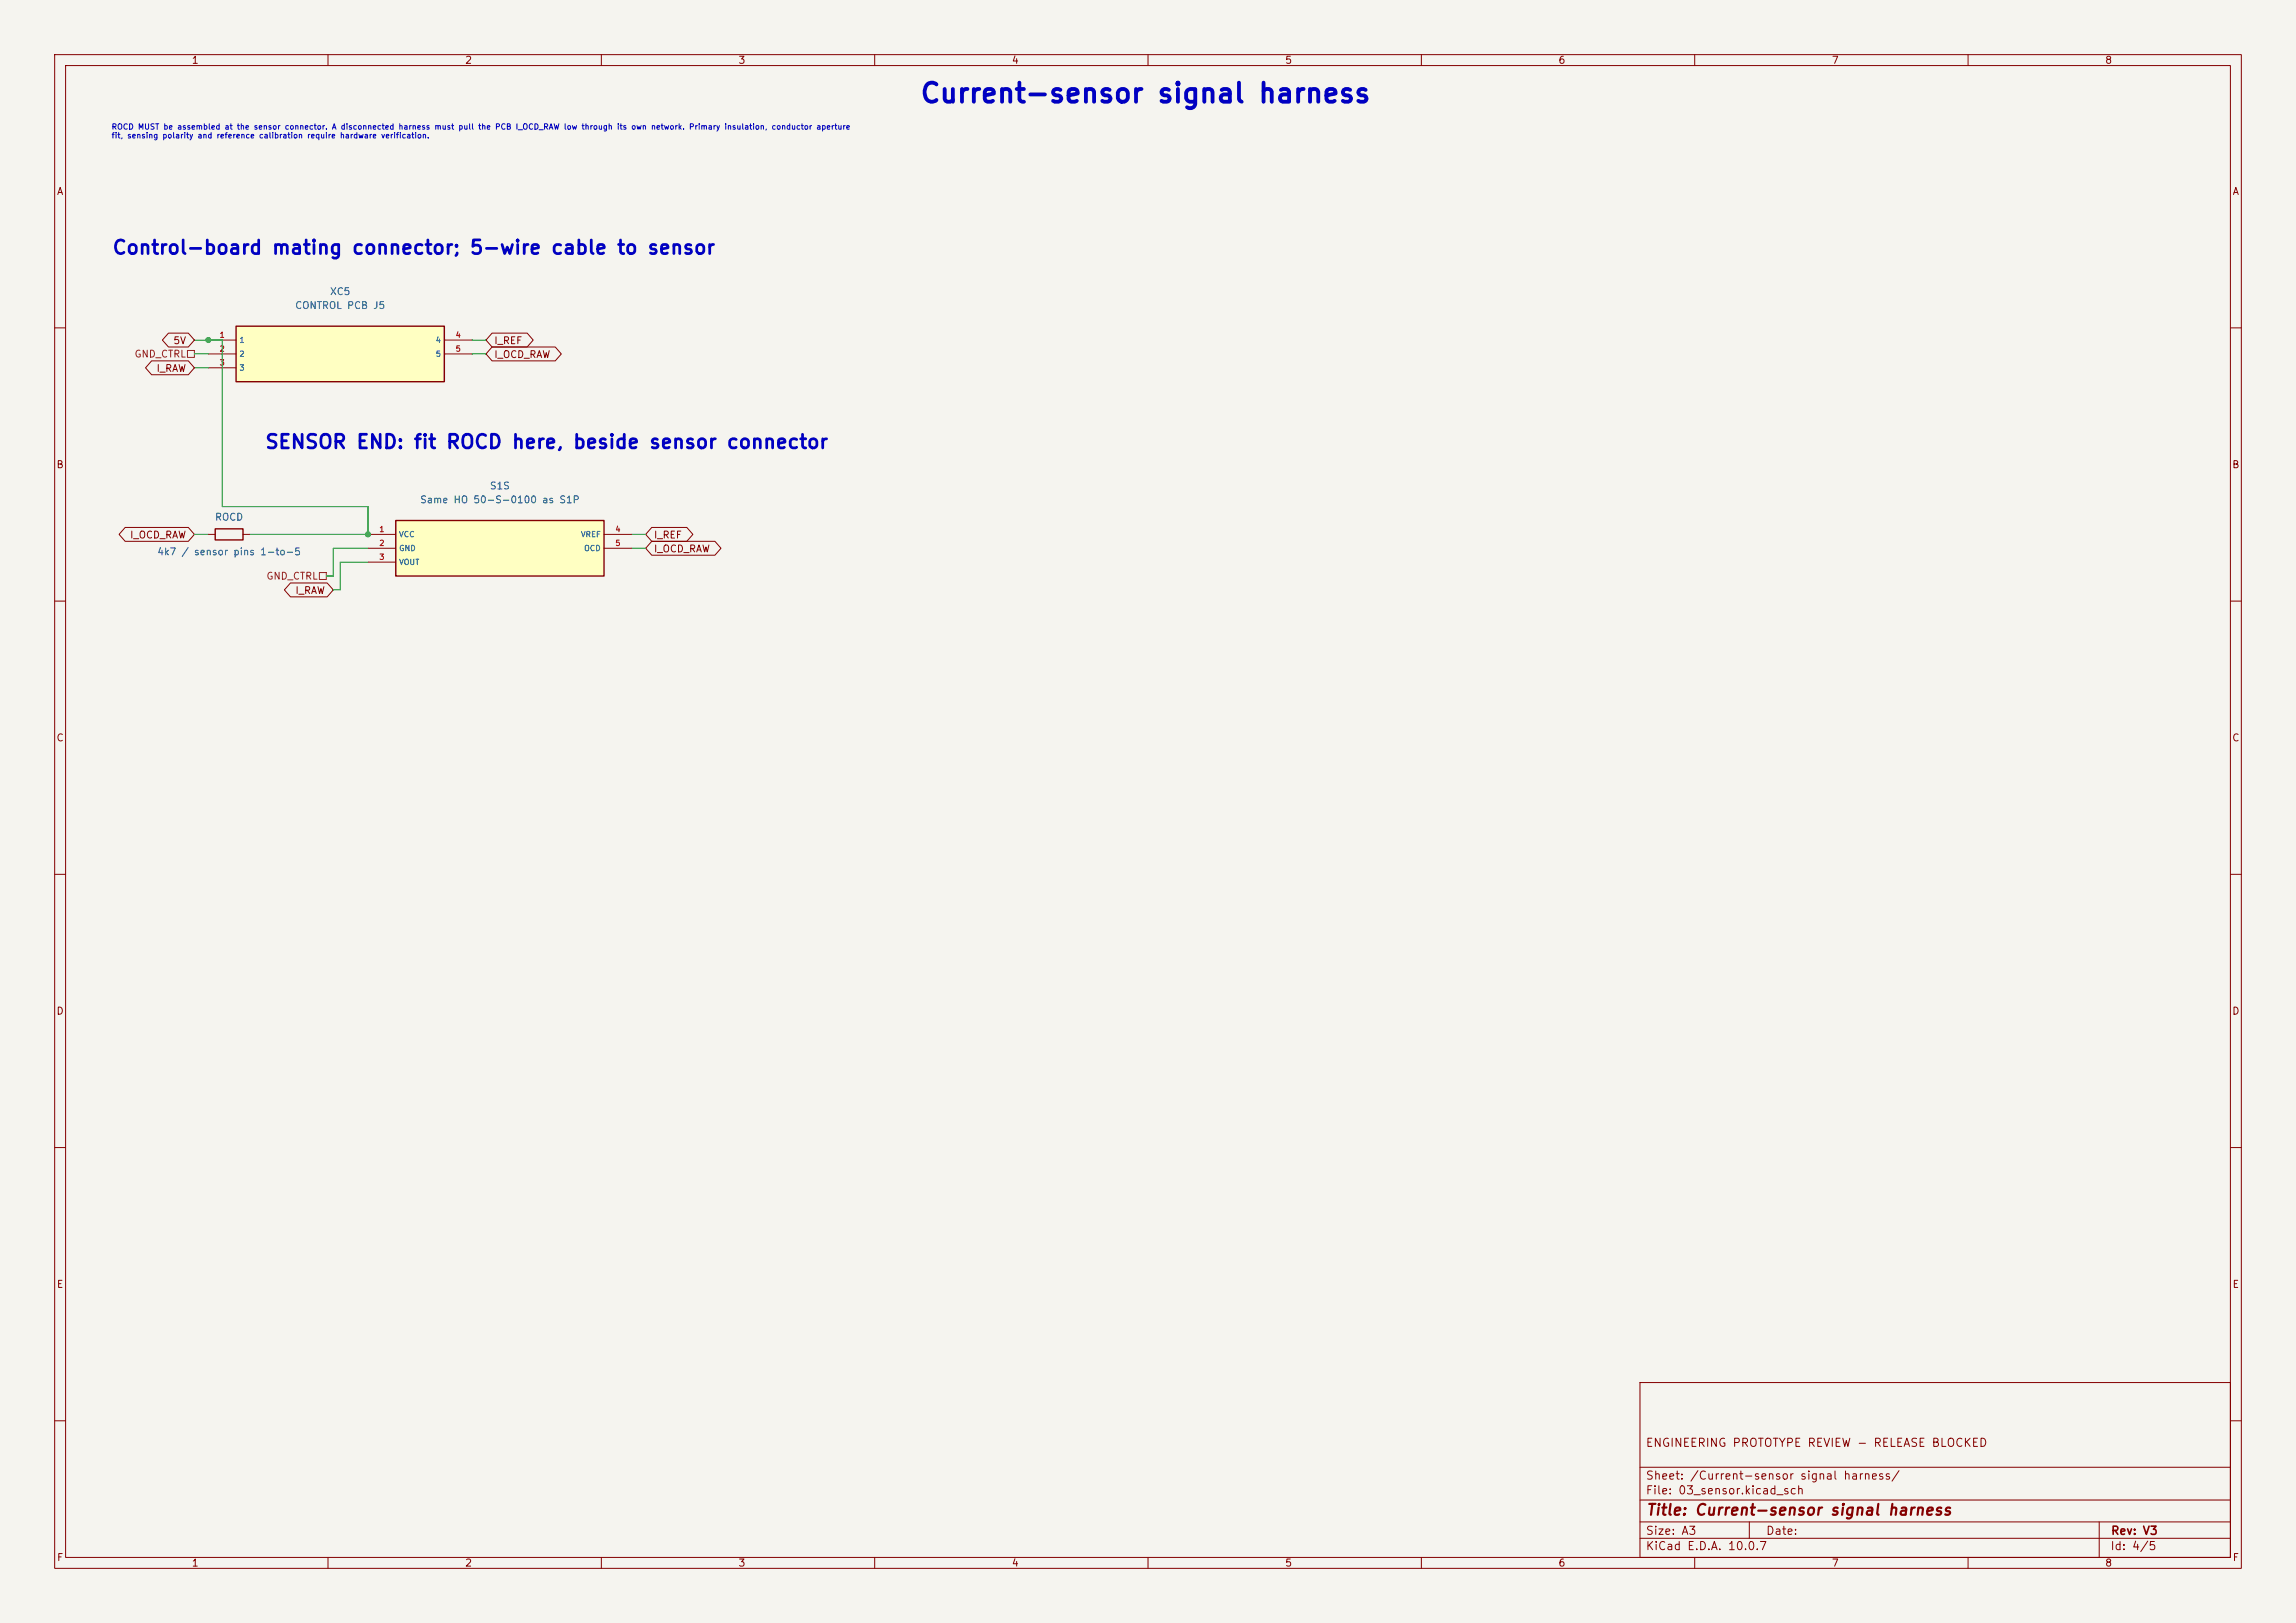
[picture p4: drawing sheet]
<svg xmlns="http://www.w3.org/2000/svg" width="420mm" height="297mm" viewBox="0 0 420 297" stroke-linecap="round" stroke-linejoin="round" font-family="sans-serif">
<defs><g id="words">
<text font-size="3.5" fill="#0000c2" x="168.1" y="19.7">Current-sensor signal harness</text>
<g font-size="2.5" fill="#0000c2">
<text x="20.4" y="47.2">Control-board mating connector; 5-wire cable to sensor</text>
<text x="48.3" y="82.7">SENSOR END: fit ROCD here, beside sensor connector</text>
</g>
<text font-size="2" fill="#840000" x="301" y="277.8">Title: Current-sensor signal harness</text>
<g font-size="1.5" fill="#840000">
<text x="300.9" y="265.1">ENGINEERING PROTOTYPE REVIEW - RELEASE BLOCKED</text>
<text x="300.9" y="273.8">File: 03_sensor.kicad_sch</text>
<text x="300.9" y="271.1">Sheet: /Current-sensor signal harness/</text>
<text x="300.9" y="281.2">Size: A3</text>
<text x="322.9" y="281.2">Date:</text>
<text x="386" y="281.2">Rev: V3</text>
<text x="300.9" y="284">KiCad E.D.A. 10.0.7</text>
<text x="385.9" y="284">Id: 4/5</text>
</g>
<g font-size="1.3" fill="#840000">
<text x="35" y="12">1</text>
<text x="85" y="12">2</text>
<text x="135" y="12">3</text>
<text x="185" y="12">4</text>
<text x="235" y="12">5</text>
<text x="285" y="12">6</text>
<text x="335" y="12">7</text>
<text x="385" y="12">8</text>
<text x="10.3" y="36">A</text>
<text x="408.3" y="36">A</text>
<text x="31.6" y="63.3">5V</text>
<text x="90.3" y="65.8">I_OCD_RAW</text>
<text x="90.3" y="63.3">I_REF</text>
<text x="28.5" y="68.4">I_RAW</text>
<text x="10.2" y="86">B</text>
<text x="408.2" y="86">B</text>
<text x="23.7" y="98.8">I_OCD_RAW</text>
<text x="119.5" y="101.4">I_OCD_RAW</text>
<text x="119.5" y="98.8">I_REF</text>
<text x="53.9" y="109">I_RAW</text>
<text x="10.2" y="136">C</text>
<text x="408.2" y="136">C</text>
<text x="10.2" y="186">D</text>
<text x="408.2" y="186">D</text>
<text x="10.3" y="236">E</text>
<text x="408.3" y="236">E</text>
<text x="10.3" y="286">F</text>
<text x="35" y="287">1</text>
<text x="85" y="287">2</text>
<text x="135" y="287">3</text>
<text x="185" y="287">4</text>
<text x="235" y="287">5</text>
<text x="285" y="287">6</text>
<text x="335" y="287">7</text>
<text x="385" y="287">8</text>
<text x="408.3" y="286">F</text>
</g>
<g font-size="1.3" fill="#006464">
<text x="53.9" y="56.8">CONTROL PCB J5</text>
<text x="60.3" y="54.3">XC5</text>
<text x="89.5" y="89.9">S1S</text>
<text x="39.2" y="95.6">ROCD</text>
<text x="76.7" y="92.4">Same HO 50-S-0100 as S1P</text>
<text x="28.7" y="101.9">4k7 / sensor pins 1-to-5</text>
</g>
<g font-size="1.3" fill="#725600">
<text x="24.5" y="65.7">GND_CTRL</text>
<text x="48.6" y="106.4">GND_CTRL</text>
</g>
<g font-size="1" fill="#0000c2">
<text x="20.3" y="24">ROCD MUST be assembled at the sensor connector. A disconnected harness must pull the PCB I_OCD_RAW low through its own network. Primary insulation, conductor aperture</text>
<text x="20.3" y="25.6">fit, sensing polarity and reference calibration require hardware verification.</text>
</g>
<g font-size="1" fill="#a90000">
<text x="40.1" y="62">1</text>
<text x="40.1" y="64.6">2</text>
<text x="83.2" y="62">4</text>
<text x="83.2" y="64.6">5</text>
<text x="40.1" y="67.1">3</text>
<text x="69.3" y="97.6">1</text>
<text x="69.3" y="100.1">2</text>
<text x="112.5" y="97.6">4</text>
<text x="112.5" y="100.1">5</text>
<text x="69.3" y="102.7">3</text>
</g>
<g font-size="1" fill="#006464">
<text x="43.7" y="63">1</text>
<text x="43.7" y="65.5">2</text>
<text x="79.6" y="63">4</text>
<text x="79.6" y="65.5">5</text>
<text x="43.7" y="68.1">3</text>
<text x="72.9" y="98.5">VCC</text>
<text x="72.9" y="101.1">GND</text>
<text x="106.2" y="98.5">VREF</text>
<text x="106.7" y="101.1">OCD</text>
<text x="72.9" y="103.6">VOUT</text>
</g>
</g></defs>
<path d="M0 0h420v297h-420z" fill="#f5f4ef" stroke="#f5f4ef" stroke-width=".18"/>
<g fill="none" stroke="#840000" stroke-width=".18">
<path d="M10 10h400v277h-400zM12 12h396v273h-396zM60 10v2M110 10v2M160 10v2M210 10v2M260 10v2M310 10v2M360 10v2M10 60h2M408 60h2M10 110h2"/>
<path d="M408 110h2M10 160h2M408 160h2M10 210h2M408 210h2M300 253h108v32h-108zM10 260h2M300 278.5h108M300 274.5h108M300 268.5h108M320 278.5v3M384 278.5v6.5"/>
<path d="M408 260h2M60 285v2M110 285v2M160 285v2M210 285v2M260 285v2M300 281.5h108M310 285v2M360 285v2"/>
</g>
<path d="M43.2 59.7h38.1v10.2h-38.1z" fill="#ffffc2"/>
<path d="M43.2 59.7h38.1v10.2h-38.1zM39.4 96.8h5v2h-5z" fill="none" stroke="#840000" stroke-width=".25"/>
<path d="M38.1 62.2h5.1M38.1 64.8h5.1M38.1 67.3h5.1M81.3 62.2h5.1M81.3 64.8h5.1M38.1 97.8h1.3M44.4 97.8h1.3" fill="none" stroke="#840000" stroke-width=".18"/>
<path d="M72.4 95.3h38.1v10.1h-38.1z" fill="#ffffc2"/>
<path d="M72.4 95.3h38.1v10.1h-38.1z" fill="none" stroke="#840000" stroke-width=".25"/>
<g fill="none" stroke="#840000" stroke-width=".18">
<path d="M27.7 66h6.7l1.2 1.3-1.2 1.3h-6.7l-1.1-1.3zM30.8 61h3.6l1.2 1.2-1.2 1.3h-3.6l-1.1-1.3zM90 63.5h11.6l1.1 1.3-1.1 1.2h-11.6l-1.1-1.2zM90 61h6.4l1.1 1.2-1.1 1.3h-6.4l-1.1-1.3zM22.9 96.5h11.5l1.2 1.3-1.2 1.3h-11.5l-1.1-1.3zM67.3 97.8h5.1M110.5 97.8h5.1M119.2 99.1h11.6l1.1 1.2-1.1 1.3h-11.6l-1.1-1.3zM119.2 96.5h6.4l1.1 1.3-1.1 1.3h-6.4l-1.1-1.3zM53.1 106.7h6.7l1.2 1.3-1.2 1.2h-6.7l-1.1-1.2zM67.3 100.3h5.1M67.3 102.9h5.1"/>
<path d="M110.5 100.3h5.1"/>
</g>
<path d="M34.3 64.1h1.3v1.3h-1.3zM58.4 104.8h1.3v1.2h-1.3z" fill="none" stroke="#725600" stroke-width=".18"/>
<path d="M35.6 62.2h5v30.5h26.7v5.1h-21.6M35.6 64.8h2.5M35.6 67.3h2.5M86.4 62.2h2.5M86.4 64.8h2.5M35.6 97.8h2.5M115.6 97.8h2.5M67.3 100.3h-6.3v5.1h-1.3M67.3 102.9h-5.1v5.1h-1.2M115.6 100.3h2.5" fill="none" stroke="#009600" stroke-width=".18"/>
<g fill="#009600" stroke="#009600" stroke-width=".18">
<circle cx="38.1" cy="62.2" r=".46"/>
<circle cx="67.3" cy="97.8" r=".46"/>
</g>
<use href="#words"/>
</svg>
